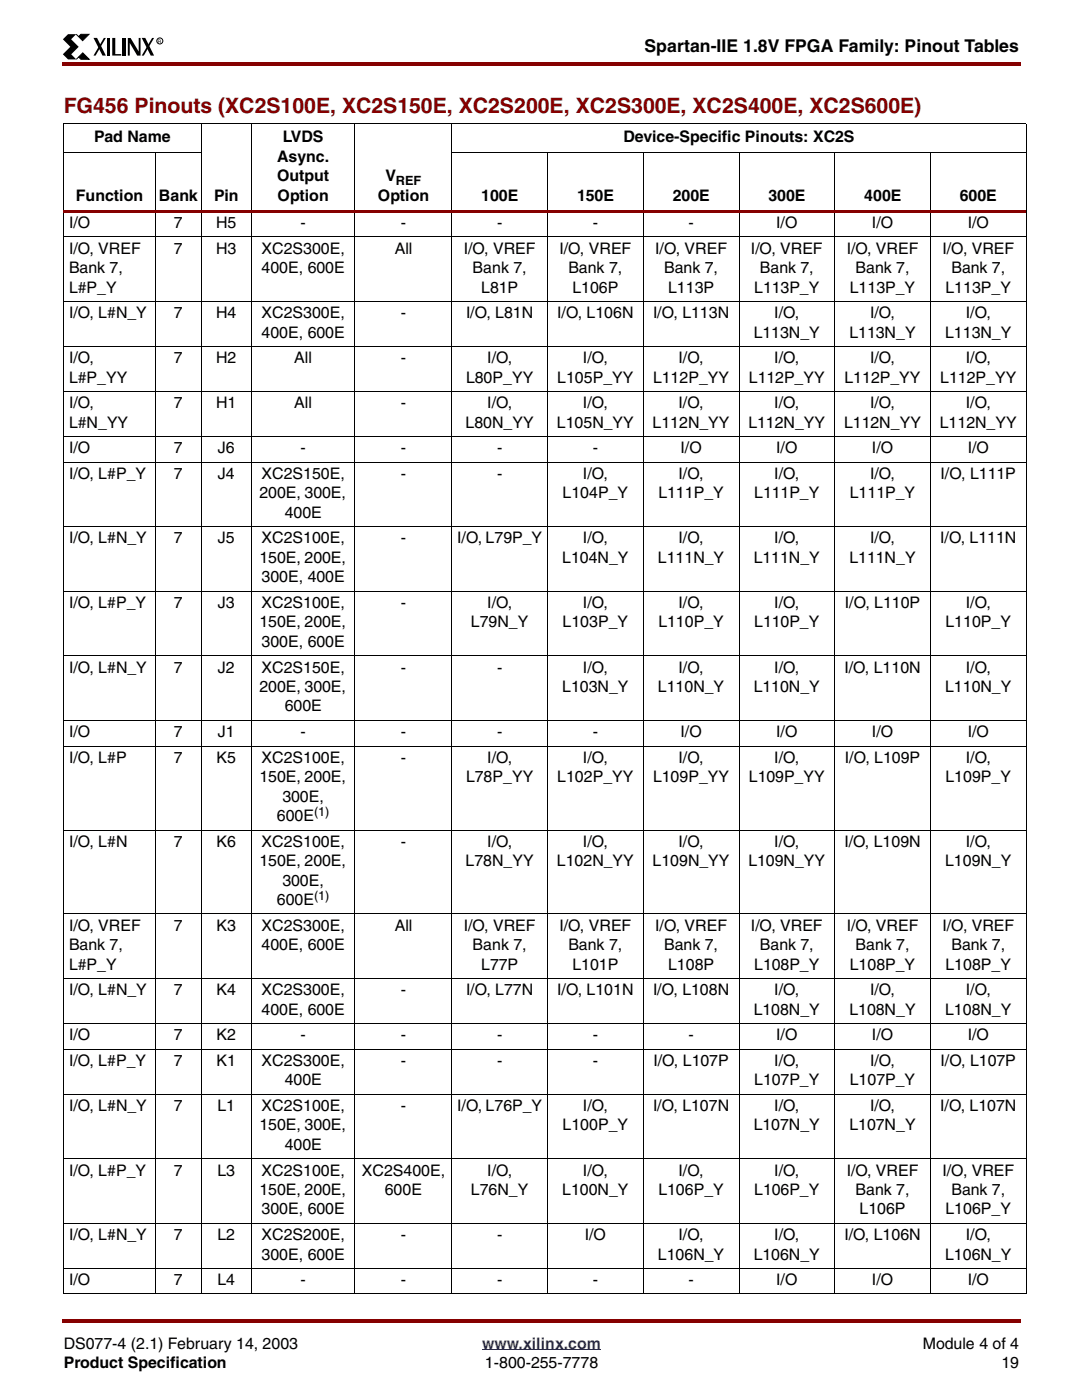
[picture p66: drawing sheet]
<svg xmlns="http://www.w3.org/2000/svg" width="216mm" height="279mm" viewBox="0 0 216 279" stroke-linecap="round" stroke-linejoin="round" font-family="sans-serif">
<defs><g id="words">
<text font-size="4.2" fill="#850000" x="12.7" y="22.6">FG456 Pinouts (XC2S100E, XC2S150E, XC2S200E, XC2S300E, XC2S400E, XC2S600E)</text>
<text font-size="3.5" x="128.5" y="10.5">Spartan-IIE 1.8V FPGA Family: Pinout Tables</text>
<g font-size="3.2">
<text x="18.8" y="28.4">Pad Name</text>
<text x="56.4" y="28.4">LVDS</text>
<text x="124.3" y="28.4">Device-Specific Pinouts: XC2S</text>
<text x="55.2" y="32.3">Async.</text>
<text x="15.1" y="40">Function</text>
<text x="31.7" y="40">Bank</text>
<text x="42.7" y="40">Pin</text>
<text x="55.2" y="36.2">Output</text>
<text x="55.3" y="40">Option</text>
<text x="75.4" y="40">Option</text>
<text x="76.8" y="36.2">V</text>
<text x="96" y="40">100E</text>
<text x="115.1" y="40">150E</text>
<text x="134.1" y="40">200E</text>
<text x="153.2" y="40">300E</text>
<text x="172.3" y="40">400E</text>
<text x="191.4" y="40">600E</text>
<text x="13.8" y="45.5">I/O</text>
<text x="34.7" y="45.5">7</text>
<text x="43.1" y="45.5">H5</text>
<text x="59.9" y="45.5">-</text>
<text x="79.9" y="45.5">-</text>
<text x="99.1" y="45.5">-</text>
<text x="118.2" y="45.5">-</text>
<text x="137.3" y="45.5">-</text>
<text x="154.8" y="45.5">I/O</text>
<text x="173.9" y="45.5">I/O</text>
<text x="193" y="45.5">I/O</text>
<text x="13.8" y="50.6">I/O, VREF</text>
<text x="34.7" y="50.6">7</text>
<text x="43.1" y="50.6">H3</text>
<text x="52.2" y="50.6">XC2S300E,</text>
<text x="78.7" y="50.6">All</text>
<text x="92.5" y="50.6">I/O, VREF</text>
<text x="111.5" y="50.6">I/O, VREF</text>
<text x="130.6" y="50.6">I/O, VREF</text>
<text x="149.7" y="50.6">I/O, VREF</text>
<text x="168.8" y="50.6">I/O, VREF</text>
<text x="187.9" y="50.6">I/O, VREF</text>
<text x="13.8" y="54.5">Bank 7,</text>
<text x="13.8" y="58.4">L#P_Y</text>
<text x="52.2" y="54.5">400E, 600E</text>
<text x="94.2" y="54.5">Bank 7,</text>
<text x="95.9" y="58.4">L81P</text>
<text x="113.3" y="54.5">Bank 7,</text>
<text x="114.1" y="58.4">L106P</text>
<text x="132.4" y="54.5">Bank 7,</text>
<text x="133.2" y="58.4">L113P</text>
<text x="150.4" y="58.4">L113P_Y</text>
<text x="151.5" y="54.5">Bank 7,</text>
<text x="169.5" y="58.4">L113P_Y</text>
<text x="170.6" y="54.5">Bank 7,</text>
<text x="188.6" y="58.4">L113P_Y</text>
<text x="189.7" y="54.5">Bank 7,</text>
<text x="13.8" y="63.5">I/O, L#N_Y</text>
<text x="34.7" y="63.5">7</text>
<text x="43.1" y="63.5">H4</text>
<text x="52.2" y="63.5">XC2S300E,</text>
<text x="79.9" y="63.5">-</text>
<text x="92.9" y="63.5">I/O, L81N</text>
<text x="111.1" y="63.5">I/O, L106N</text>
<text x="130.2" y="63.5">I/O, L113N</text>
<text x="154.4" y="63.5">I/O,</text>
<text x="173.5" y="63.5">I/O,</text>
<text x="192.6" y="63.5">I/O,</text>
<text x="52.2" y="67.4">400E, 600E</text>
<text x="150.3" y="67.4">L113N_Y</text>
<text x="169.4" y="67.4">L113N_Y</text>
<text x="188.5" y="67.4">L113N_Y</text>
<text x="13.8" y="72.5">I/O,</text>
<text x="13.8" y="76.4">L#P_YY</text>
<text x="34.7" y="72.5">7</text>
<text x="43.1" y="72.5">H2</text>
<text x="58.7" y="72.5">All</text>
<text x="79.9" y="72.5">-</text>
<text x="92.9" y="76.4">L80P_YY</text>
<text x="97.2" y="72.5">I/O,</text>
<text x="111.1" y="76.4">L105P_YY</text>
<text x="116.2" y="72.5">I/O,</text>
<text x="130.2" y="76.4">L112P_YY</text>
<text x="135.3" y="72.5">I/O,</text>
<text x="149.3" y="76.4">L112P_YY</text>
<text x="154.4" y="72.5">I/O,</text>
<text x="168.4" y="76.4">L112P_YY</text>
<text x="173.5" y="72.5">I/O,</text>
<text x="187.5" y="76.4">L112P_YY</text>
<text x="192.6" y="72.5">I/O,</text>
<text x="13.8" y="81.5">I/O,</text>
<text x="34.7" y="81.5">7</text>
<text x="43.1" y="81.5">H1</text>
<text x="58.7" y="81.5">All</text>
<text x="79.9" y="81.5">-</text>
<text x="97.2" y="81.5">I/O,</text>
<text x="116.2" y="81.5">I/O,</text>
<text x="135.3" y="81.5">I/O,</text>
<text x="154.4" y="81.5">I/O,</text>
<text x="173.5" y="81.5">I/O,</text>
<text x="192.6" y="81.5">I/O,</text>
<text x="13.8" y="85.4">L#N_YY</text>
<text x="92.8" y="85.4">L80N_YY</text>
<text x="111" y="85.4">L105N_YY</text>
<text x="130.1" y="85.4">L112N_YY</text>
<text x="149.2" y="85.4">L112N_YY</text>
<text x="168.3" y="85.4">L112N_YY</text>
<text x="187.4" y="85.4">L112N_YY</text>
<text x="13.8" y="90.5">I/O</text>
<text x="13.8" y="95.6">I/O, L#P_Y</text>
<text x="34.7" y="90.5">7</text>
<text x="34.7" y="95.6">7</text>
<text x="43.4" y="90.5">J6</text>
<text x="43.4" y="95.6">J4</text>
<text x="52.2" y="95.6">XC2S150E,</text>
<text x="59.9" y="90.5">-</text>
<text x="79.9" y="90.5">-</text>
<text x="79.9" y="95.6">-</text>
<text x="99.1" y="90.5">-</text>
<text x="99.1" y="95.6">-</text>
<text x="116.2" y="95.6">I/O,</text>
<text x="118.2" y="90.5">-</text>
<text x="135.3" y="95.6">I/O,</text>
<text x="135.7" y="90.5">I/O</text>
<text x="154.4" y="95.6">I/O,</text>
<text x="154.8" y="90.5">I/O</text>
<text x="173.5" y="95.6">I/O,</text>
<text x="173.9" y="90.5">I/O</text>
<text x="187.5" y="95.6">I/O, L111P</text>
<text x="193" y="90.5">I/O</text>
<text x="51.7" y="99.5">200E, 300E,</text>
<text x="112.2" y="99.5">L104P_Y</text>
<text x="131.3" y="99.5">L111P_Y</text>
<text x="150.4" y="99.5">L111P_Y</text>
<text x="169.5" y="99.5">L111P_Y</text>
<text x="56.8" y="103.4">400E</text>
<text x="13.8" y="108.5">I/O, L#N_Y</text>
<text x="34.7" y="108.5">7</text>
<text x="43.4" y="108.5">J5</text>
<text x="51.7" y="112.4">150E, 200E,</text>
<text x="52.2" y="108.5">XC2S100E,</text>
<text x="79.9" y="108.5">-</text>
<text x="91.1" y="108.5">I/O, L79P_Y</text>
<text x="112.1" y="112.4">L104N_Y</text>
<text x="116.2" y="108.5">I/O,</text>
<text x="131.2" y="112.4">L111N_Y</text>
<text x="135.3" y="108.5">I/O,</text>
<text x="150.3" y="112.4">L111N_Y</text>
<text x="154.4" y="108.5">I/O,</text>
<text x="169.4" y="112.4">L111N_Y</text>
<text x="173.5" y="108.5">I/O,</text>
<text x="187.5" y="108.5">I/O, L111N</text>
<text x="52.2" y="116.2">300E, 400E</text>
<text x="13.8" y="121.4">I/O, L#P_Y</text>
<text x="34.7" y="121.4">7</text>
<text x="43.4" y="121.4">J3</text>
<text x="51.7" y="125.2">150E, 200E,</text>
<text x="52.2" y="121.4">XC2S100E,</text>
<text x="79.9" y="121.4">-</text>
<text x="93.9" y="125.2">L79N_Y</text>
<text x="97.2" y="121.4">I/O,</text>
<text x="112.2" y="125.2">L103P_Y</text>
<text x="116.2" y="121.4">I/O,</text>
<text x="131.3" y="125.2">L110P_Y</text>
<text x="135.3" y="121.4">I/O,</text>
<text x="150.4" y="125.2">L110P_Y</text>
<text x="154.4" y="121.4">I/O,</text>
<text x="168.4" y="121.4">I/O, L110P</text>
<text x="188.6" y="125.2">L110P_Y</text>
<text x="192.6" y="121.4">I/O,</text>
<text x="52.2" y="129.1">300E, 600E</text>
<text x="13.8" y="134.2">I/O, L#N_Y</text>
<text x="34.7" y="134.2">7</text>
<text x="43.4" y="134.2">J2</text>
<text x="52.2" y="134.2">XC2S150E,</text>
<text x="79.9" y="134.2">-</text>
<text x="99.1" y="134.2">-</text>
<text x="116.2" y="134.2">I/O,</text>
<text x="135.3" y="134.2">I/O,</text>
<text x="154.4" y="134.2">I/O,</text>
<text x="168.4" y="134.2">I/O, L110N</text>
<text x="192.6" y="134.2">I/O,</text>
<text x="51.7" y="138.1">200E, 300E,</text>
<text x="56.8" y="142">600E</text>
<text x="112.1" y="138.1">L103N_Y</text>
<text x="131.2" y="138.1">L110N_Y</text>
<text x="150.3" y="138.1">L110N_Y</text>
<text x="188.5" y="138.1">L110N_Y</text>
<text x="13.8" y="147.1">I/O</text>
<text x="34.7" y="147.1">7</text>
<text x="43.4" y="147.1">J1</text>
<text x="59.9" y="147.1">-</text>
<text x="79.9" y="147.1">-</text>
<text x="99.1" y="147.1">-</text>
<text x="118.2" y="147.1">-</text>
<text x="135.7" y="147.1">I/O</text>
<text x="154.8" y="147.1">I/O</text>
<text x="173.9" y="147.1">I/O</text>
<text x="193" y="147.1">I/O</text>
<text x="13.8" y="152.2">I/O, L#P</text>
<text x="34.7" y="152.2">7</text>
<text x="43.2" y="152.2">K5</text>
<text x="52.2" y="152.2">XC2S100E,</text>
<text x="79.9" y="152.2">-</text>
<text x="97.2" y="152.2">I/O,</text>
<text x="116.2" y="152.2">I/O,</text>
<text x="135.3" y="152.2">I/O,</text>
<text x="154.4" y="152.2">I/O,</text>
<text x="168.4" y="152.2">I/O, L109P</text>
<text x="192.6" y="152.2">I/O,</text>
<text x="51.7" y="156.1">150E, 200E,</text>
<text x="56.3" y="160">300E,</text>
<text x="92.9" y="156.1">L78P_YY</text>
<text x="111.1" y="156.1">L102P_YY</text>
<text x="130.2" y="156.1">L109P_YY</text>
<text x="149.3" y="156.1">L109P_YY</text>
<text x="188.6" y="156.1">L109P_Y</text>
<text x="55.2" y="163.9">600E</text>
<text x="13.8" y="169">I/O, L#N</text>
<text x="34.7" y="169">7</text>
<text x="43.2" y="169">K6</text>
<text x="51.7" y="172.8">150E, 200E,</text>
<text x="52.2" y="169">XC2S100E,</text>
<text x="79.9" y="169">-</text>
<text x="92.8" y="172.8">L78N_YY</text>
<text x="97.2" y="169">I/O,</text>
<text x="111" y="172.8">L102N_YY</text>
<text x="116.2" y="169">I/O,</text>
<text x="130.1" y="172.8">L109N_YY</text>
<text x="135.3" y="169">I/O,</text>
<text x="149.2" y="172.8">L109N_YY</text>
<text x="154.4" y="169">I/O,</text>
<text x="168.4" y="169">I/O, L109N</text>
<text x="188.5" y="172.8">L109N_Y</text>
<text x="192.6" y="169">I/O,</text>
<text x="56.3" y="176.7">300E,</text>
<text x="13.8" y="185.8">I/O, VREF</text>
<text x="34.7" y="185.8">7</text>
<text x="43.2" y="185.8">K3</text>
<text x="52.2" y="185.8">XC2S300E,</text>
<text x="55.2" y="180.6">600E</text>
<text x="78.7" y="185.8">All</text>
<text x="92.5" y="185.8">I/O, VREF</text>
<text x="111.5" y="185.8">I/O, VREF</text>
<text x="130.6" y="185.8">I/O, VREF</text>
<text x="149.7" y="185.8">I/O, VREF</text>
<text x="168.8" y="185.8">I/O, VREF</text>
<text x="187.9" y="185.8">I/O, VREF</text>
<text x="13.8" y="189.6">Bank 7,</text>
<text x="52.2" y="189.6">400E, 600E</text>
<text x="94.2" y="189.6">Bank 7,</text>
<text x="113.3" y="189.6">Bank 7,</text>
<text x="132.4" y="189.6">Bank 7,</text>
<text x="151.5" y="189.6">Bank 7,</text>
<text x="170.6" y="189.6">Bank 7,</text>
<text x="189.7" y="189.6">Bank 7,</text>
<text x="13.8" y="193.5">L#P_Y</text>
<text x="95.9" y="193.5">L77P</text>
<text x="114.1" y="193.5">L101P</text>
<text x="133.2" y="193.5">L108P</text>
<text x="150.4" y="193.5">L108P_Y</text>
<text x="169.5" y="193.5">L108P_Y</text>
<text x="188.6" y="193.5">L108P_Y</text>
<text x="13.8" y="198.6">I/O, L#N_Y</text>
<text x="34.7" y="198.6">7</text>
<text x="43.2" y="198.6">K4</text>
<text x="52.2" y="198.6">XC2S300E,</text>
<text x="52.2" y="202.5">400E, 600E</text>
<text x="79.9" y="198.6">-</text>
<text x="92.9" y="198.6">I/O, L77N</text>
<text x="111.1" y="198.6">I/O, L101N</text>
<text x="130.2" y="198.6">I/O, L108N</text>
<text x="150.3" y="202.5">L108N_Y</text>
<text x="154.4" y="198.6">I/O,</text>
<text x="169.4" y="202.5">L108N_Y</text>
<text x="173.5" y="198.6">I/O,</text>
<text x="188.5" y="202.5">L108N_Y</text>
<text x="192.6" y="198.6">I/O,</text>
<text x="13.8" y="207.6">I/O</text>
<text x="34.7" y="207.6">7</text>
<text x="43.2" y="207.6">K2</text>
<text x="59.9" y="207.6">-</text>
<text x="79.9" y="207.6">-</text>
<text x="99.1" y="207.6">-</text>
<text x="118.2" y="207.6">-</text>
<text x="137.3" y="207.6">-</text>
<text x="154.8" y="207.6">I/O</text>
<text x="173.9" y="207.6">I/O</text>
<text x="193" y="207.6">I/O</text>
<text x="13.8" y="212.7">I/O, L#P_Y</text>
<text x="34.7" y="212.7">7</text>
<text x="43.2" y="212.7">K1</text>
<text x="52.2" y="212.7">XC2S300E,</text>
<text x="79.9" y="212.7">-</text>
<text x="99.1" y="212.7">-</text>
<text x="118.2" y="212.7">-</text>
<text x="130.3" y="212.7">I/O, L107P</text>
<text x="154.4" y="212.7">I/O,</text>
<text x="173.5" y="212.7">I/O,</text>
<text x="187.5" y="212.7">I/O, L107P</text>
<text x="13.8" y="221.7">I/O, L#N_Y</text>
<text x="34.7" y="221.7">7</text>
<text x="43.3" y="221.7">L1</text>
<text x="52.2" y="221.7">XC2S100E,</text>
<text x="56.8" y="216.6">400E</text>
<text x="79.9" y="221.7">-</text>
<text x="91.1" y="221.7">I/O, L76P_Y</text>
<text x="116.2" y="221.7">I/O,</text>
<text x="130.2" y="221.7">I/O, L107N</text>
<text x="150.4" y="216.6">L107P_Y</text>
<text x="154.4" y="221.7">I/O,</text>
<text x="169.5" y="216.6">L107P_Y</text>
<text x="173.5" y="221.7">I/O,</text>
<text x="187.5" y="221.7">I/O, L107N</text>
<text x="51.7" y="225.6">150E, 300E,</text>
<text x="112.2" y="225.6">L100P_Y</text>
<text x="150.3" y="225.6">L107N_Y</text>
<text x="169.4" y="225.6">L107N_Y</text>
<text x="56.8" y="229.5">400E</text>
<text x="13.8" y="234.6">I/O, L#P_Y</text>
<text x="34.7" y="234.6">7</text>
<text x="43.3" y="234.6">L3</text>
<text x="51.7" y="238.5">150E, 200E,</text>
<text x="52.2" y="234.6">XC2S100E,</text>
<text x="72.2" y="234.6">XC2S400E,</text>
<text x="76.8" y="238.5">600E</text>
<text x="93.9" y="238.5">L76N_Y</text>
<text x="97.2" y="234.6">I/O,</text>
<text x="112.1" y="238.5">L100N_Y</text>
<text x="116.2" y="234.6">I/O,</text>
<text x="131.3" y="238.5">L106P_Y</text>
<text x="135.3" y="234.6">I/O,</text>
<text x="150.4" y="238.5">L106P_Y</text>
<text x="154.4" y="234.6">I/O,</text>
<text x="168.8" y="234.6">I/O, VREF</text>
<text x="170.6" y="238.5">Bank 7,</text>
<text x="187.9" y="234.6">I/O, VREF</text>
<text x="189.7" y="238.5">Bank 7,</text>
<text x="52.2" y="242.4">300E, 600E</text>
<text x="171.4" y="242.4">L106P</text>
<text x="188.6" y="242.4">L106P_Y</text>
<text x="13.8" y="247.5">I/O, L#N_Y</text>
<text x="34.7" y="247.5">7</text>
<text x="43.3" y="247.5">L2</text>
<text x="52.2" y="247.5">XC2S200E,</text>
<text x="52.2" y="251.4">300E, 600E</text>
<text x="79.9" y="247.5">-</text>
<text x="99.1" y="247.5">-</text>
<text x="116.6" y="247.5">I/O</text>
<text x="131.2" y="251.4">L106N_Y</text>
<text x="135.3" y="247.5">I/O,</text>
<text x="150.3" y="251.4">L106N_Y</text>
<text x="154.4" y="247.5">I/O,</text>
<text x="168.4" y="247.5">I/O, L106N</text>
<text x="188.5" y="251.4">L106N_Y</text>
<text x="192.6" y="247.5">I/O,</text>
<text x="13.8" y="256.5">I/O</text>
<text x="34.7" y="256.5">7</text>
<text x="43.3" y="256.5">L4</text>
<text x="59.9" y="256.5">-</text>
<text x="79.9" y="256.5">-</text>
<text x="99.1" y="256.5">-</text>
<text x="118.2" y="256.5">-</text>
<text x="137.3" y="256.5">-</text>
<text x="154.8" y="256.5">I/O</text>
<text x="173.9" y="256.5">I/O</text>
<text x="193" y="256.5">I/O</text>
<text x="12.7" y="269.2">DS077-4 (2.1) February 14, 2003</text>
<text x="184" y="269.2">Module 4 of 4</text>
<text x="12.7" y="273.1">Product Specification</text>
<text x="96.7" y="273.1">1-800-255-7778</text>
<text x="199.7" y="273.1">19</text>
</g>
<text font-size="3.2" fill="#00f" x="96.1" y="269.2">www.xilinx.com</text>
<g font-size="2.5">
<text x="79" y="37">REF</text>
<text x="62.6" y="162.9">(1)</text>
<text x="62.6" y="179.7">(1)</text>
</g>
<text font-size="1" x="31.5" y="8.5">R</text>
</g></defs>
<g fill="#850000">
<path d="M12.4 12.4h.3v.7h-.3z"/>
<path d="M12.7 12.4h190.8v.7h-190.8z"/>
</g>
<path d="M12.7 267h190.5v9.9h-190.5z" fill="#fff"/>
<path d="M96.1 269.4h23.7" fill="none" stroke="#00f" stroke-width=".2"/>
<g fill="#850000">
<path d="M12.4 263.2h.3v.7h-.3z"/>
<path d="M12.7 263.2h190.8v.7h-190.8z"/>
</g>
<path d="M12.4 6.7h20.2v5.2h-20.2z" fill="#fff"/>
<path d="M13.6 6.8h1.6l-1 1 1.5 1.5-1.5 1.5 1 1.1h-1.6l-1.1-1.1 1.5-1.5-1.5-1.5zM18.6 7.6h.8l1.7 3.5h-.7zM20.7 7.6h.4l-2 3.5h-.5zM21.3 7.6h.6v3.5h-.6zM22.4 7.6h.6v3.2h1.2v.3h-1.8zM24.5 7.6h.6v3.5h-.6zM25.5 7.6h.5l1.7 2.7v-2.7h.3v3.5h-.6l-1.5-2.5v2.5h-.4zM28.3 7.6h.7l1.7 3.5h-.6zM30.3 7.6h.4l-2 3.5h-.4z" fill="#000"/>
<path d="M15.2 6.8l.5 .5 .4-.5 1.6 .1-1.2 1.2zM15.7 11.4l-.5 .4 1.3-1.2 1.3 1.2h-1.7z" fill="#000" stroke="#000" stroke-width=".2"/>
<g fill="none" stroke="#000" stroke-width=".2">
<path d="M12.7 24.7h191.9M12.7 30.5h27.5M12.7 24.7v233.5M30.9 30.5v227.8M40.1 24.6v233.7M50.1 24.6v233.7M70.8 24.6v233.7M90 30.5h114.6M90.1 24.6v233.7M109.2 30.5v227.8M128.3 30.5v227.8M147.4 30.5v227.8"/>
<path d="M166.5 30.5v227.8M185.5 30.5v227.8M204.6 24.7v233.5"/>
<circle cx="31.9" cy="8.2" r=".6"/>
</g>
<path d="M12.7 41.9h191.9v.6h-191.9z" fill="#850000"/>
<g fill="none" stroke="#000" stroke-width=".2">
<path d="M12.7 47.3h191.9M12.7 60.2h191.9M12.7 69.1h191.9M12.7 78.1h191.9M12.7 87.1h191.9M12.7 92.2h191.9M12.7 105.1h191.9M12.7 118h191.9M12.7 130.9h191.9M12.7 143.8h191.9M12.7 148.9h191.9M12.7 165.7h191.9"/>
<path d="M12.7 182.4h191.9M12.7 195.3h191.9M12.7 204.3h191.9M12.7 209.4h191.9M12.7 218.4h191.9M12.7 231.3h191.9M12.7 244.1h191.9M12.7 253.1h191.9M12.7 258.2h191.9"/>
</g>
<use href="#words"/>
</svg>
